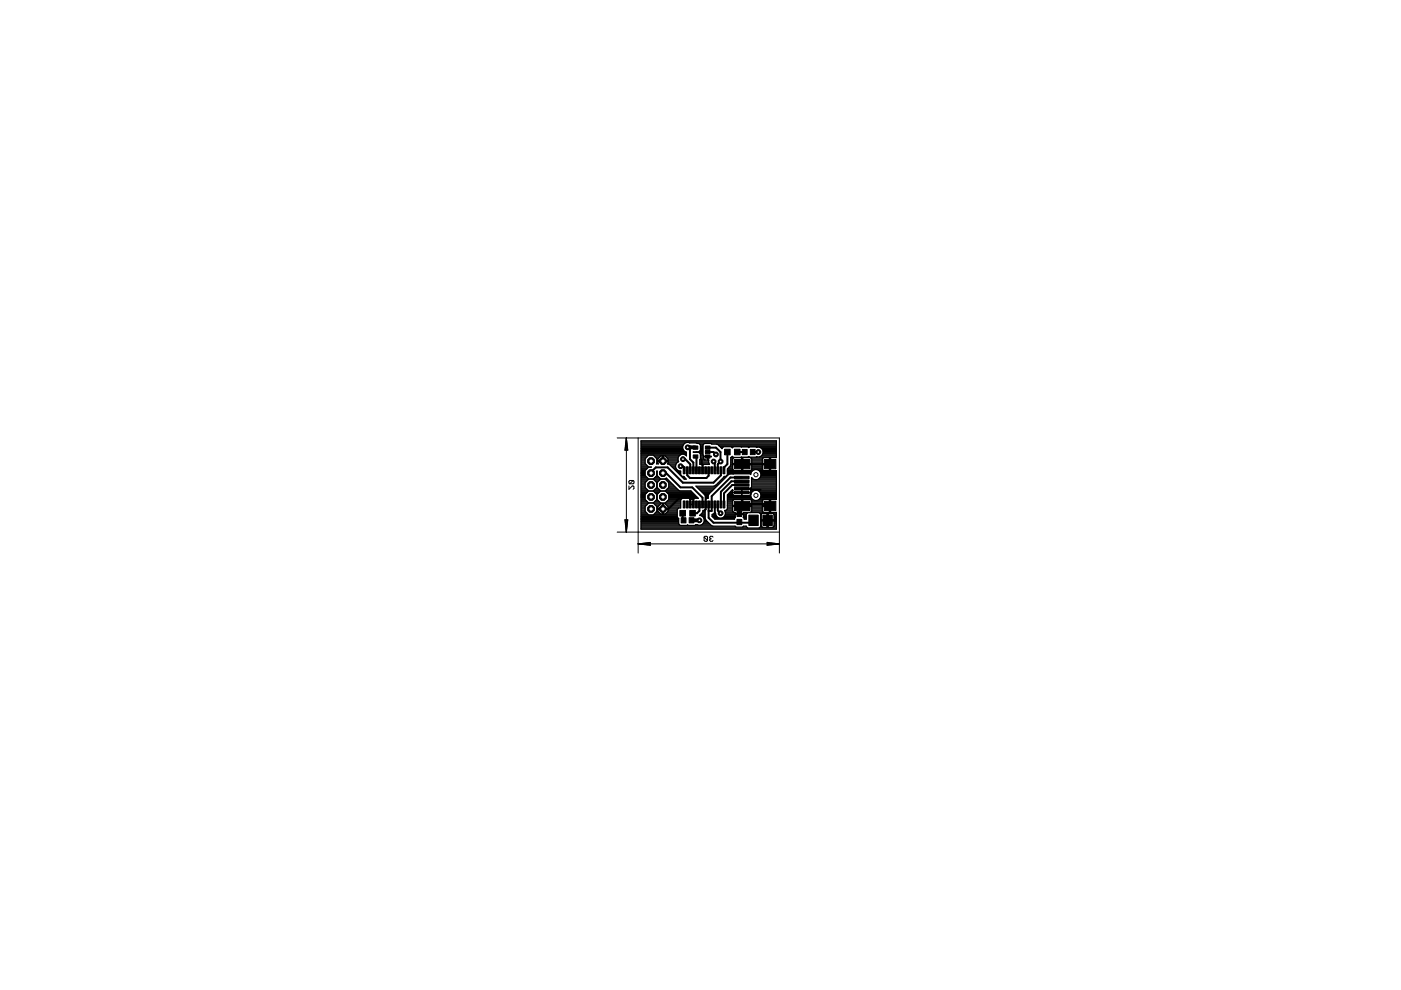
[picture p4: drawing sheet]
<svg xmlns="http://www.w3.org/2000/svg" width="297mm" height="210mm" viewBox="0 0 297 210" stroke-linecap="round" stroke-linejoin="round" font-family="sans-serif">
<g fill="#000" stroke="#000" stroke-width=".21">
<path d="M144.9 99h.3v1.5h-.3zM145.5 99h.4v1.5h-.4zM146.2 99h.3v1.5h-.3zM146.8 99h.4v1.5h-.4zM147.5 99h.3v1.5h-.3zM147 96.5h1v.6h-1zM147 94.6h1v.6h-1zM148.1 99h.4v1.5h-.4zM148.8 99h.3v1.5h-.3zM149.4 99h.4v1.5h-.4zM150.1 99h.3v1.5h-.3zM149.6 94.6h.9v.6h-.9z"/>
<path d="M149.6 95.5h.9v.7h-.9zM149.6 96.5h.9v.6h-.9zM150.7 99h.4v1.5h-.4zM151.4 99h.3v1.5h-.3zM152 99h.4v1.5h-.4zM152.7 99h.3v1.5h-.3zM153.3 99h.4v1.5h-.4zM153.6 95.2h1.2v1.2h-1.2zM155.7 95.2h1.2v1.2h-1.2zM157.4 95.3h1v1.1h-1zM155.7 97.4h3.3v2h-3.3zM159.1 95.3h1v1.1h-1z"/>
<path d="M162 97.4h2.5v2h-2.5zM144.9 106.2h.3v1.5h-.3zM144.1 108.2h1.2v1.2h-1.2zM144.4 109.8h1v1.1h-1zM145.5 106.2h.4v1.5h-.4zM146.2 106.2h.3v1.5h-.3zM146.1 109.8h1v1.1h-1zM146.8 106.2h.4v1.5h-.4zM146.2 108.2h1.2v1.2h-1.2zM147.5 106.2h.3v1.5h-.3zM148.1 106.2h.4v1.5h-.4zM148.8 106.2h.3v1.5h-.3z"/>
<path d="M149.4 106.2h.4v1.5h-.4zM150.1 106.2h.3v1.5h-.3zM150.7 106.2h.4v1.5h-.4zM151.4 106.2h.3v1.5h-.3zM152 106.2h.4v1.5h-.4zM152.7 106.2h.3v1.5h-.3zM153.3 106.2h.4v1.5h-.4zM156.3 110.1h1v1.1h-1zM156.3 108.4h1v1.1h-1zM155.7 101h3.1v.5h-3.1zM155.7 101.8h3.1v.5h-3.1zM155.7 102.6h3.1v.5h-3.1z"/>
<path d="M155.7 103.4h3.1v.5h-3.1zM155.7 104.2h3.1v.5h-3.1zM155.7 106.3h3.3v2h-3.3zM158.8 109.2h2v2.2h-2zM161.8 109.2h1.9v2.2h-1.9zM162 106.3h2.5v2h-2.5z"/>
<circle cx="138" cy="107.9" r=".78"/>
</g>
<g fill="none" stroke="#000" stroke-width=".42">
<path d="M144.3 98.8h.5l.3 .3v.6M144.8 97.3h.5l1 1.1v1.3M145.7 99.7v1.1l.6 .5h3.5l.4-.4v-1.2M146.3 94.8v2.5l.7 .8v1.6M147.4 94.8l.1 .1M147.5 96.8l.2 .2v2.7M148.8 97.3l.1 2.4M150.1 95.8h1.2l.5 .6M150.1 94.9h1.7l1 .9v2.1l-.6 .5v1.3M151.3 97.9l.3 .2v1.6M152.8 99.7v1.1l-1.5 1.5h-6.5l-3.3-3.2h-2.5l-1 1v.2M154.2 95.8v2.6l-.7 .7v.6"/>
<path d="M156.3 95.8h1.6M156.7 98.4h6.6M159.6 95.8h1.2M140.5 100.3h.7l3.1 3h2.5l2.1 2.2v1.5M144.7 108.8v1.3l.2 .2M146.3 104.8v2.2M147 107v-2.2h-2.2l-3.1 3.1h-1.2M148.3 107v1.3l-.5 .5h-1M149.6 104.8v3.2l-.3 .3M150.2 107v2.8l1.1 1h5.3l.2-.1 .1 .1h2.4l.5-.5M151.6 107v2.6M152.2 107v1.2l.6 .6"/>
<path d="M157.3 103.6l3.9 .2M157.3 107.3l-.5 .5v1.2M157.3 102h-2.2l-2.3 2.3v2.7M157.3 102.8h-2l-1.8 1.8v2.4M157.3 101.2h-2.4l-4 4v3.1h-.7M157.4 107.3l.4-.5h5l.5 .5"/>
</g>
<g fill="none" stroke="#000" stroke-width=".25">
<path d="M135.9 96.9h1.3M135.9 99.7h.9M135.9 98.4h1M135.9 97.5h.9M135.9 94.2h9.1M135.9 94.8h8.8M135.9 99.9h.9M135.9 99.5h1.2M135.9 99.3h1.4M135.9 98.8h1.4M135.9 98.6h1.2M135.9 98.2h.9"/>
<path d="M135.9 98h.9M135.9 97.7h.9M135.9 97.3h.9M135.9 97.1h1M135.9 96.6h1.5M135.9 96.4h8.5M135.9 96.2h9.6M135.9 96h9.6M135.9 95.7h9.3M135.9 95.5h9.1M135.9 95.3h8.9M135.9 95.1h8.8"/>
<path d="M135.9 94.6h8.8M135.9 94.4h8.9M135.9 94h9.3M135.9 93.7h28.7M135.9 93.5h28.7M136.8 99.8v1M137.5 99.1l-.7 .7M138.6 96.6h5.4M138.9 96.9h1M139.1 97.1h.6M139.3 97.5h.2M139.3 99.9h.1"/>
<path d="M139.3 98.2h.2M139.3 98h.2M139.3 97.7h1.2M139.3 97.3h.2M140.5 96.9h.2M140.5 97.5h.2M140.5 97.3h.2M140.5 97.1h.2M140.7 97.7h3.1M141.2 96.9h2.7M141.4 97.1h2.4M141.6 97.3h2.1"/>
<path d="M141.6 97.3l-.6-.6h-.3v1.2h.9l-.1 .5 .4 .1 3.2 3.1h.4l-.5-.6h-.4l-.3-.3v-.8a1.05 1.05 0 0 1-1-.7 1.05 1.05 0 0 1 .4-1.2M141.6 97.3v.4h-2.1v-.4l.6-.6h.4v1.2h-1l.1 .5h-.4l.1-1.1-.8-.8h-1l-.7 .8v1l.7 .7h.6l-2.2 .1M141.6 97.5h2.1M141.6 98.2h1.9M141.6 98h2.1M141.8 98.4h1.5M142.1 98.6h1.2M142.3 98.8h.9M142.5 99.1h.8M142.8 99.3h.5M143 99.5h.5M143.2 99.7h.5"/>
<path d="M143.4 99.9h.9M144.7 94.6a1.05 1.05 0 0 0 .8 1.3v.7M145.2 94l.8-.2 2.2 .2 .3 .3v1.2l-.3 .3h-1.2v.1h1.2l.3 .3-.1 2.2h2M145.2 94l-.5 .6M145.2 96.4h.3M145.5 96.6h.1M145.5 96.6a1.04 1.04 0 0 0-1.4-.1 1.04 1.04 0 0 0-.2 1.4l-.2 .1M147.6 95.8h.1M147.7 94h16.9M148.2 96h.8M148.2 95.7h.8M148.4 94.2h.8"/>
<path d="M148.4 97.5h1.9l.1 .9M148.4 98.2h1.9M148.4 98h1.8M148.4 97.7h1.8M148.4 96.2h.6M148.4 95.5h.6M148.5 94.8h.5M148.5 97.3h.7M148.5 97.1h.7M148.5 96.6h.7M148.5 96.4h.5M148.5 95.3h.5"/>
<path d="M148.5 95.1h.5M148.5 94.6h.5M148.5 94.4h.5M148.7 98.4l.2 .2 .3-.2M148.9 98.7h.1M148.9 98.6v.1M148.9 98.6h.1M149 96.4l.2 .4h1.7l-2.4 .1M149.2 96.8v.5l.3 .2M150 96.7v.8M150 97.3h.1M150 97.1h.1"/>
<path d="M150.1 96.7v.8M150.4 98.4h.1M152 94.2h12.6M152.4 94.4h12.2M152.4 94.5h.1M152.6 94.6h12M152.8 94.8h.5M153 95.1h.1M154.2 99.7h1.3M154.2 99.9h.1M154.2 99.9h5.2M154.2 99.5h1.1"/>
<path d="M154.4 99.3h.9M154.6 99.1h.7M154.8 98.8h.5M154.9 98.6h.4M154.9 98.4h2.3M154.9 97.5h.4M154.9 98.2h.4M154.9 98h.4M154.9 97.7h.4M154.9 97.3h.4M154.9 97.1h.6M155.2 96.9h.2"/>
<path d="M155.2 94.8h.2M155.3 98.5h4.1v1l-.3 .3h-3.5l-.3-.4zM155.7 97l-.4 .3v1h4.1l-.1-1.1-.2-.2h-1.6v2.8M157.2 94.8l3.2 .1a1.04 1.04 0 0 1 1.4 1 1.04 1.04 0 0 1-1.4 .9M157.2 96.9h.1M157.2 96.9l-.1 .1M157.2 94.8l-1.7-.1-.2 .3-.3-.3h-1.6l-.3 .4-1.1-.9-2.6-.2-.4 .3v2.1M157.2 99.8v-2.8h-1.7l-.2-.2-.4 .2v1.6l-.7 .8v1.3l-.3 .3h-.4l-1.6 1.8M157.2 99.1h.3M157.2 97.5h.3M157.2 99.5h.3M157.2 99.3h.3"/>
<path d="M157.2 98.8h.3M157.2 98.6h.3M157.2 98.2h.3M157.2 98h.3M157.2 97.7h.3M157.2 97.3h.3M157.2 97.1h.3M157.5 98.4h5.6M158.7 96.9h.1M158.7 94.8h.1M159.2 99.7h.4M159.2 97.1h2.6"/>
<path d="M159.4 99.5h2.2M159.4 97.3h2.2M159.4 99.1h2.2M159.4 97.5h2.2M159.4 99.3h2.2M159.4 98.8h2.2M159.4 98.6h2.2M159.4 98.2h2.2M159.4 98h2.2M159.4 97.7h2.2M159.6 99.7l-.3 .3-.1 .6-.2-.1h-3.5l-1 .1M159.6 99.7l.4-.1 .9 .1"/>
<path d="M160.4 96.9h.1M160.4 94.8h.1M160.4 96.8l-3.2 .1M160.9 99.7h.9M160.9 99.7a1.08 1.08 0 0 1 .4 1.2 1.08 1.08 0 0 1-.8 .8M161 96.9h3.6M161.1 94.8h3.5M161.1 99.9h3.5M161.4 96.6h3.2M161.4 95.1h3.2M161.6 96.4h3M161.6 95.3h3"/>
<path d="M161.7 96.2h2.9M161.7 95.5h2.9M161.8 96h2.8M161.8 95.7h2.8M163.1 99.8v-2.8h-1.2l-.3 .3v1h1.8v-1.3h1.2v-3.5h-28.7v18.7h28.7v-3.6h-1.2v-1.2h-1.8v.9l.3 .3h1.2v-2.7h-1.2l-.2 .1-.1 1.1h1.8v-1.2h1.2v-6.1h-2.7l-.3-.4v-.9h1.8v1.3M163.1 99.1h.3M163.1 97.5h.3M163.1 99.5h.3M163.1 99.3h.3M163.1 98.8h.3M163.1 98.6h.3M163.1 98.2h.3"/>
<path d="M163.1 98h.3M163.1 97.7h.3M163.1 97.3h.3M163.1 97.1h.3M135.9 104.4h1.3M135.9 104.2h10.7M135.9 106.6h8.4M135.9 103.9h1.5M135.9 106.8h1.4M135.9 111.9h28.7M135.9 111.7h22.4M135.9 111.3h8.2"/>
<path d="M135.9 107.7h.9M135.9 101.7h1.5M135.9 105.1h.9M135.9 108.8h1.3M135.9 111.5h15.1M135.9 111h8M135.9 110.8h8M135.9 110.6h8M135.9 110.4h8M135.9 110.2h8M135.9 109.9h8M135.9 109.7h7.8"/>
<path d="M135.9 109.5h7.7M135.9 109.3h7.7M135.9 109.1h1.5M135.9 108.6h1M135.9 108.4h.9M135.9 108.2h.9M135.9 107.9h.9M135.9 107.5h.9M135.9 107.3h1M135.9 107.1h1.2M135.9 106.4h1.4M135.9 106.2h1.2"/>
<path d="M135.9 105.9h.9M135.9 105.7h.9M135.9 105.5h.9M135.9 105.3h.9M135.9 104.8h.9M135.9 104.6h1.1M135.9 103.7h1.2M135.9 103.5h1M135.9 103.3h.9M135.9 103.1h.9M135.9 102.8h.9M135.9 102.6h.9"/>
<path d="M135.9 102.4h.9M135.9 102.2h1M135.9 102h1.2M135.9 101.5h1.6M135.9 101.3h1.3M135.9 101.1h1.1M135.9 100.8h.9M135.9 100.6h.9M135.9 100.4h.9M135.9 100.2h.9M136.8 100.8l.7 .7h1l.8-.7M136.8 104.9v1l.7 .7"/>
<path d="M136.8 108.4v-1l.7-.7h1l.8 .7v1M136.8 108.4l.7 .8h1l.8-.8M137.5 104.1l-.7 .8M138.5 104.1l.8 .8M138.6 101.5h1.4M138.6 109.1h5M138.7 103.9h1.2M138.7 101.7h1.2M138.7 106.8h5.6M138.8 106.4h1M138.8 104.4h1M138.8 101.3h1"/>
<path d="M138.9 108.8h1M138.9 103.7h.8M138.9 102h.8M138.9 107.1h1M139 106.2h.6M139 104.6h.6M139 101.1h.6M139.1 108.6h.6M139.1 103.5h.4M139.1 102.2h.4M139.1 107.3h.5M139.2 105.9h.2"/>
<path d="M139.2 104.8h.1M139.2 100.8h.1M139.3 100.8v-.9v.9l.7 .7h1.1l.2-.2 2.6 2.6M139.3 104.9v1l-.8 .7M139.3 107.7h.2M139.3 105.1h.1M139.3 108.4h.2M139.3 108.2h.2M139.3 107.9h1.2M139.3 107.5h.2M139.3 105.7h.1M139.3 105.5h.1"/>
<path d="M139.3 105.3h.1M139.3 103.3h.1M139.3 103.1h.1M139.3 102.8h.1M139.3 102.6h.1M139.3 102.4h.1M139.3 100.6h.1M139.3 100.4h.1M139.3 100.2h.1M140 104.1l-.7 .8v1l.7 .7M140.1 106.8l-.6 .7v.3h2.1v-.3l-.6-.7M140.5 106.8v2.2h-.4l-.6-.6v-.4h2.1v.4l-.6 .6h-.3v-2.2"/>
<path d="M140.5 107.7h.2M140.5 108.8h.2M140.5 108.6h.2M140.5 108.4h.2M140.5 108.2h.2M140.5 107.5h.2M140.5 107.3h.2M140.5 107.1h.2M140.7 107.9h3M141.1 104.1l.7 .8M141.1 101.5h.3M141.2 108.8h2.4"/>
<path d="M141.2 103.9h2.6M141.2 101.7h.4M141.2 107.1h3.1M141.3 106.4h3M141.3 104.4h5.5M141.4 108.6h2.2M141.4 103.7h2.2M141.4 102h.5M141.5 107.3h2.8M141.5 106.2h2.8M141.5 104.6h5.5M141.6 108.4h2"/>
<path d="M141.6 108.2h2M141.6 107.5h2.7M141.6 103.5h1.8M141.6 102.2h.5M141.7 105.9h2.7M141.8 104.8h5.4M141.8 104.9v1l-.7 .7M141.8 105.1h5.6M141.8 105.7h2.8M141.8 105.5h6.1M141.8 105.3h5.9M141.8 103.3h1.4"/>
<path d="M141.8 103.1h1.2M141.8 102.8h.9M141.8 102.6h.7M141.8 102.4h.5M143.7 100.2h.6M143.9 103.9l.2 .2h2.4l1.6 1.6h-.9l-.5 .2-.4-.1-.2-.1h-1.5l-.3 .3M143.9 100.4h.4M143.9 109.9v1.2l.3 .3h1.4l.2-.1 .1 .1h1.4l.5-.1a1.04 1.04 0 0 0 1.5-.7 1.04 1.04 0 0 0-.9-1.3l.5-.6 .1-.5 .5-.1v1.8M143.9 107.7l-.3 .3v1.6l.3 .3M144.1 100.6h.2M144.3 106v1.7h-2.7M144.3 100.8h.2"/>
<path d="M144.5 101.1h.5M144.8 101.3h.4M145 101.5h.4M146.2 105.7h1M146.3 105.9h.1M146.3 105.8v.1M146.4 107h.5M146.4 107h.1M146.9 107h.1M147 105.8v.1M147.8 103.3h4M148 103.5h3.6"/>
<path d="M148.2 103.7h3.1M148.4 109.3h1.1M148.4 103.9h2.7M148.6 109.1h.9M148.7 104.2h2.2M148.7 111.3h2M148.8 108.8h.7M148.9 104.4h1.8M148.9 109.5h.6M149 108.6h.5M149 111h1.5M149 108.4h.5"/>
<path d="M149.1 104.6h1.4M149.1 109.7h.4M149.2 110.8h1M149.2 109.9h.3M149.3 110.6h.7M149.3 110.4h.5M149.3 110.2h.3M149.3 104.8h1M149.4 108.2h.1M149.5 109.9l1.4 1.5 .2 .1h4.8l.1 .3M149.5 105.1h.7M149.6 105.3h.6"/>
<path d="M149.7 105.7h.1M149.7 105.5h.5M151 109.5l.6 .6h4.1l.2-.4M151 109.5h1M151 109.3h.8M151.1 109.1h.6M151.2 109.7h1M151.4 108.8h.3M151.4 109.9h4.3M151.4 103.1h.6M151.7 108.8a1.05 1.05 0 0 0 1.7 .9M151.7 108.8l-.1-.2-.6 .5v.4"/>
<path d="M151.8 102.8h.4M151.9 102.8l-.5 .3h-3.8l2 2 .1 .7 .5-.1v-.6M151.9 102.8h.1M152 102.6h.4M152.3 102.4h.4M152.5 102.2h.4M152.7 102h.4M152.9 101.7h.4M153.1 101.5h.5M153.3 109.7h2.6M153.4 101.3h.4M153.5 101.1h.5"/>
<path d="M153.6 109.5h2.3M153.6 108.2h.1M153.6 108.2l.2 .4M153.7 109.3h2.2M153.7 108.4h1.6M153.8 108.6v.4M153.8 109l-.4 .7M153.8 108.8h2.1M153.8 109.1h2.8M153.8 108.6h1.7M154 108.2h1.3M154.1 100.8h.1"/>
<path d="M154.2 107.9h1.1M154.2 106.6h1.1M154.2 106.8h1.1M154.2 107.7h1.1M154.2 105.1h5M154.2 107.1h.1M154.2 107.5h1.1M154.2 107.3h3M154.2 107.1h1.1M154.2 106.4h1.1M154.2 106.2h1.1M154.2 105.9h1.3"/>
<path d="M154.2 105.7h5.2M154.2 105.5h5.1M154.2 105.3h5M154.2 100.6h.3M154.2 100.4h5M154.2 100.2h5.1M154.3 104.8h1.1M154.5 100.6l-4.2 4.2-.1 .3M154.5 104.6h.8M154.7 104.4h4.7M155 104.2h.3M155.2 103.9h.1"/>
<path d="M155.3 104.1l.1 .7M155.4 104l-.1-.2-1.1 1.1v3l-.3 .3h-.3M155.4 104.8l.3 .3M155.4 104l-.1 .1M155.4 104v.1M156.9 109.1h1.3M157.2 106.6h.3M157.2 106.8h.3M157.2 107.1h.3M157.2 106.4h.3M157.2 106.2h.3M157.2 105.9h.3"/>
<path d="M157.3 104.2h.1M157.3 103.9h.1M157.3 104.8h.1M157.3 104.6h.1M157.3 103.7h.1M157.5 111.8l.2-.3h.5l.3 .5M157.5 107.3h5.6M157.6 109.7h.6M157.6 108.8h.8M157.6 109.5h.6M157.6 109.3h.6M157.8 109.9h.4"/>
<path d="M158.2 109v1.1h-.4l-.2-.4M158.2 109l.3-.3h2.5l.3 .3M159.2 108.6h-1.6v.3h-.7v.2h.7v.6M159.2 104v.1M159.2 104.8l-.3 .3M159.2 104.8h.1M159.2 104.8v.4l.4 .7M159.2 105.9h.4M159.2 103.6h-1.9v1.5M159.2 104.2h.4M159.2 104.1v.7M159.2 103.9h5.4"/>
<path d="M159.2 103.9v.1M159.2 108.6h2.6M159.2 104.6h.1M159.2 103.7h5.4M159.2 103.5h5.4M159.3 101.2v2.1l-.1 .2v.4M159.3 101.7h5.3M159.3 101.2l.7 .5M159.3 101.2l.1 .1M159.3 103.3h5.3M159.3 103.1h5.3M159.3 102.8h5.3"/>
<path d="M159.3 102.6h5.3M159.3 102.4h5.3M159.3 102.2h5.3M159.3 102h5.3M159.3 101.5h.3M159.3 101.3h.1M159.4 108.4v-1h-1.9v-1.5h1.7l.2 .3v.9h-4.1v-.9l.3-.3h1.6v1.5h-1.9v.9l.2 .3h.4v.3h.7v.2h-.7v.6M159.4 108.4l-.2 .2M159.4 108.4h2.2M159.4 106.2h2.2M159.4 106.6h2.2M159.4 106.8h2.2"/>
<path d="M159.4 107.7h2.2M159.4 108.2h2.2M159.4 107.9h2.2M159.4 107.5h2.2M159.4 107.1h2.2M159.4 106.4h2.2M159.6 105.9l.4 .2 .9-.2M160 103.9l-.4 .2-.4 .7M160.5 103.9l.7 .5 .1 .4M160.9 105.9h.9M160.9 104.2h3.7M160.9 101.5h3.7"/>
<path d="M161.1 105.7h3.5M161.1 108.8h3.5M161.1 104.4h3.5M161.1 101.3h3.5M161.2 111.7h.3M161.2 105.5h3.4M161.2 100.2h3.4M161.2 104.6h3.4M161.2 101.1h3.4M161.3 109v2.6l-.3 .4M161.3 111.3h.1M161.3 111.5h.1"/>
<path d="M161.3 111h.1M161.3 110.8h.1M161.3 110.6h.1M161.3 110.4h1.3M161.3 110.2h.1M161.3 109.9h.1M161.3 109.7h.1M161.3 109.5h.1M161.3 109.3h.1M161.3 109.1h.1M161.3 105.3h3.3M161.3 100.4h3.3"/>
<path d="M161.3 104.8v.4l-.4 .7M161.3 105.1h3.3M161.3 104.8h3.3M161.3 100.8h3.3M161.3 100.6h3.3M161.4 111.5v-1.1h2.7v1.1M161.4 111.5l.1 .2M161.7 108.8l-.3 .3v1.1h2.7v-1.1l-.3-.3M162.6 111.7h.3M162.6 111.3h.3M162.6 108.8v3l-1.1-.1M162.6 111.5h.3"/>
<path d="M162.6 111h.3M162.6 110.8h.3M162.6 110.6h.3M162.6 110.2h.3M162.6 109.9h.3M162.6 109.7h.3M162.6 109.5h.3M162.6 109.3h.3M162.6 109.1h.3M162.9 108.8v3h1l.2-.3M162.9 110.4h1.7M163.1 106.6h.3"/>
<path d="M163.1 106.8h.3M163.1 107.7h.3M163.1 108.6h.3M163.1 108.4h.3M163.1 108.2h.3M163.1 107.9h.3M163.1 107.5h.3M163.1 107.1h.3M163.1 106.4h.3M163.1 106.2h.3M163.1 105.9h.3M164 111.7h.6"/>
<path d="M164.1 109.1h.5M164.1 111.3h.5M164.1 111.5h.5M164.1 111h.5M164.1 110.8h.5M164.1 110.6h.5M164.1 110.2h.5M164.1 109.9h.5M164.1 109.7h.5M164.1 109.5h.5M164.1 109.3h.5"/>
<circle cx="138" cy="102.8" r="1.34"/>
<circle cx="140.6" cy="102.8" r="1.34"/>
</g>
<path d="M145.8 94.8h1.6M146.6 110.3h1.7" fill="none" stroke="#000" stroke-width=".83"/>
<circle cx="138" cy="107.9" r=".47" fill="#fff" stroke="#000" stroke-width=".21"/>
<circle cx="140.5" cy="107.9" r=".78" fill="#000" stroke="#000" stroke-width=".21"/>
<circle cx="140.6" cy="107.9" r=".47" fill="#fff" stroke="#000" stroke-width=".21"/>
<circle cx="138" cy="105.4" r=".78" fill="#000" stroke="#000" stroke-width=".21"/>
<circle cx="138" cy="105.4" r=".47" fill="#fff" stroke="#000" stroke-width=".21"/>
<circle cx="140.5" cy="105.4" r=".78" fill="#000" stroke="#000" stroke-width=".21"/>
<circle cx="140.6" cy="105.4" r=".47" fill="#fff" stroke="#000" stroke-width=".21"/>
<circle cx="138" cy="102.8" r=".78" fill="#000" stroke="#000" stroke-width=".21"/>
<circle cx="138" cy="102.8" r=".47" fill="#fff" stroke="#000" stroke-width=".21"/>
<circle cx="140.5" cy="102.8" r=".78" fill="#000" stroke="#000" stroke-width=".21"/>
<circle cx="140.6" cy="102.8" r=".47" fill="#fff" stroke="#000" stroke-width=".21"/>
<circle cx="138" cy="100.3" r=".78" fill="#000" stroke="#000" stroke-width=".21"/>
<circle cx="138" cy="100.3" r=".47" fill="#fff" stroke="#000" stroke-width=".21"/>
<circle cx="140.5" cy="100.3" r=".78" fill="#000" stroke="#000" stroke-width=".21"/>
<circle cx="140.6" cy="100.3" r=".47" fill="#fff" stroke="#000" stroke-width=".21"/>
<circle cx="138" cy="97.8" r=".78" fill="#000" stroke="#000" stroke-width=".21"/>
<circle cx="138" cy="97.8" r=".47" fill="#fff" stroke="#000" stroke-width=".21"/>
<circle cx="140.5" cy="97.8" r=".78" fill="#000" stroke="#000" stroke-width=".21"/>
<circle cx="140.6" cy="97.8" r=".47" fill="#fff" stroke="#000" stroke-width=".21"/>
<circle cx="144.3" cy="98.8" r=".51" fill="#000" stroke="#000" stroke-width=".21"/>
<circle cx="144.3" cy="98.8" r=".3" fill="#fff" stroke="#000" stroke-width=".21"/>
<circle cx="151.8" cy="96.4" r=".51" fill="#000" stroke="#000" stroke-width=".21"/>
<circle cx="151.8" cy="96.4" r=".3" fill="#fff" stroke="#000" stroke-width=".21"/>
<circle cx="152.8" cy="97.9" r=".51" fill="#000" stroke="#000" stroke-width=".21"/>
<circle cx="152.8" cy="97.9" r=".3" fill="#fff" stroke="#000" stroke-width=".21"/>
<circle cx="151.3" cy="97.9" r=".51" fill="#000" stroke="#000" stroke-width=".21"/>
<circle cx="151.3" cy="97.9" r=".3" fill="#fff" stroke="#000" stroke-width=".21"/>
<circle cx="144.8" cy="97.3" r=".51" fill="#000" stroke="#000" stroke-width=".21"/>
<circle cx="144.8" cy="97.3" r=".3" fill="#fff" stroke="#000" stroke-width=".21"/>
<circle cx="145.8" cy="94.8" r=".51" fill="#000" stroke="#000" stroke-width=".21"/>
<circle cx="145.8" cy="94.8" r=".3" fill="#fff" stroke="#000" stroke-width=".21"/>
<circle cx="152.8" cy="108.8" r=".51" fill="#000" stroke="#000" stroke-width=".21"/>
<circle cx="152.8" cy="108.8" r=".3" fill="#fff" stroke="#000" stroke-width=".21"/>
<circle cx="160.8" cy="95.8" r=".51" fill="#000" stroke="#000" stroke-width=".21"/>
<circle cx="160.8" cy="95.8" r=".3" fill="#fff" stroke="#000" stroke-width=".21"/>
<circle cx="148.3" cy="110.3" r=".51" fill="#000" stroke="#000" stroke-width=".21"/>
<circle cx="148.3" cy="110.3" r=".3" fill="#fff" stroke="#000" stroke-width=".21"/>
<g fill="none" stroke="#000" stroke-width=".21">
<path d="M130.9 92.9h34.3v24.4M132.8 92.9v19.9M132.8 92.9l.3 2.5h-.6zM132.8 92.9l.1 2.5M132.8 92.9l-.1 2.5M132.8 92.9l.3 2.5M132.8 92.9l-.3 2.5M135.3 92.9v24.4M130.9 112.8h34.3M132.5 110.2h.6l-.3 2.6zM132.5 110.2l.3 2.6M132.7 110.2l.1 2.6"/>
<path d="M132.9 110.2l-.1 2.6M133.1 110.2l-.3 2.6M133.3 103v.7l.7-.7 .4 .2v.4l-.2 .1M134.2 101.9h-.7l-.2 .1v.4l.2 .2M134.2 101.9l.2 .1v.4l-.2 .2h-.7M134.2 101.9l-.7 .7M135.3 115.3h29.9M135.3 115.3l2.6-.3v.6zM135.3 115.3l2.6 .1M135.3 115.3l2.6 .3M137.9 115.2l-2.6 .1M137.9 115.1l-2.6 .2"/>
<path d="M149.3 113.9l.5-.2 .2 .2v.7M149.3 113.9v.7l.2 .2h.3l.2-.2M149.3 113.9l.7 .7M150.6 114.2l-.1 .2 .1 .4h.4l.2-.2M150.6 114.2h.2M151.2 113.9l-.2-.2h-.4l-.1 .2 .1 .3M162.6 115l2.6 .3-2.6 .3zM162.6 115.2l2.6 .1M162.6 115.1l2.6 .2M165.2 115.3l-2.6 .1M165.2 115.3l-2.6 .3"/>
<circle cx="160.3" cy="105" r=".44"/>
<circle cx="160.3" cy="100.6" r=".44"/>
</g>
</svg>
